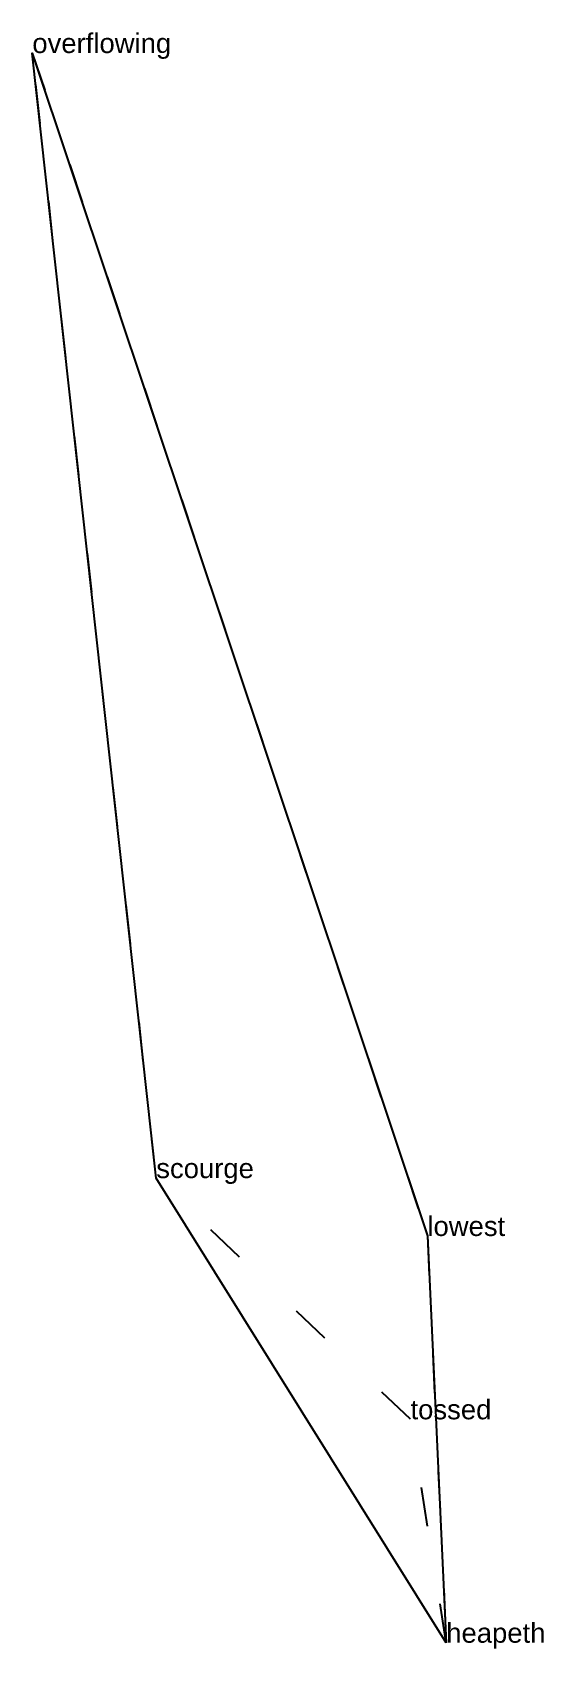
# Model space of a CAD drawing. Extents: x 1.78 to 3.08, y -3.82 to 0.29.
import ezdxf

# ---------------------------------------------------------------- set-up
doc = ezdxf.new("R2010")
doc.units = 0
doc.linetypes.add('DOT', pattern=[0.2, 0, -0.2])
doc.layers.add('TEXT', color=1, linetype='CONTINUOUS')
doc.styles.get("Standard").update_dxf_attribs({"font": 'arial.ttf'})

msp = doc.modelspace()

# ---------------------------------------------------------------- linework, layer by layer
at = {"layer": 'INTERNAL', "linetype": 'DOT'}
msp.add_polyline3d([(2.0912, -2.621, 0), (1.776, 0.2421, 0), (2.781, -2.7683, 0), (2.8289, -3.8034, 0), (2.738, -3.2348, 0), (2.0912, -2.621, 0)], close=True, dxfattribs=at)
at = {"layer": 'OUTLINE', "linetype": 'CONTINUOUS'}
msp.add_polyline3d([(2.8289, -3.8034, 0), (2.0912, -2.621, 0), (1.776, 0.2421, 0), (2.781, -2.7683, 0), (2.8289, -3.8034, 0)], close=True, dxfattribs=at)

# ---------------------------------------------------------------- texts
at = {"layer": 'TEXT'}
for s, p in [('overflowing', (1.776, 0.2421)), ('scourge', (2.0912, -2.621)), ('lowest', (2.781, -2.7683)), ('tossed', (2.738, -3.2348)), ('heapeth', (2.8289, -3.8034))]:
    msp.add_text(s, height=0.05, dxfattribs=at).set_placement(p)

doc.saveas('drawing.dxf')
